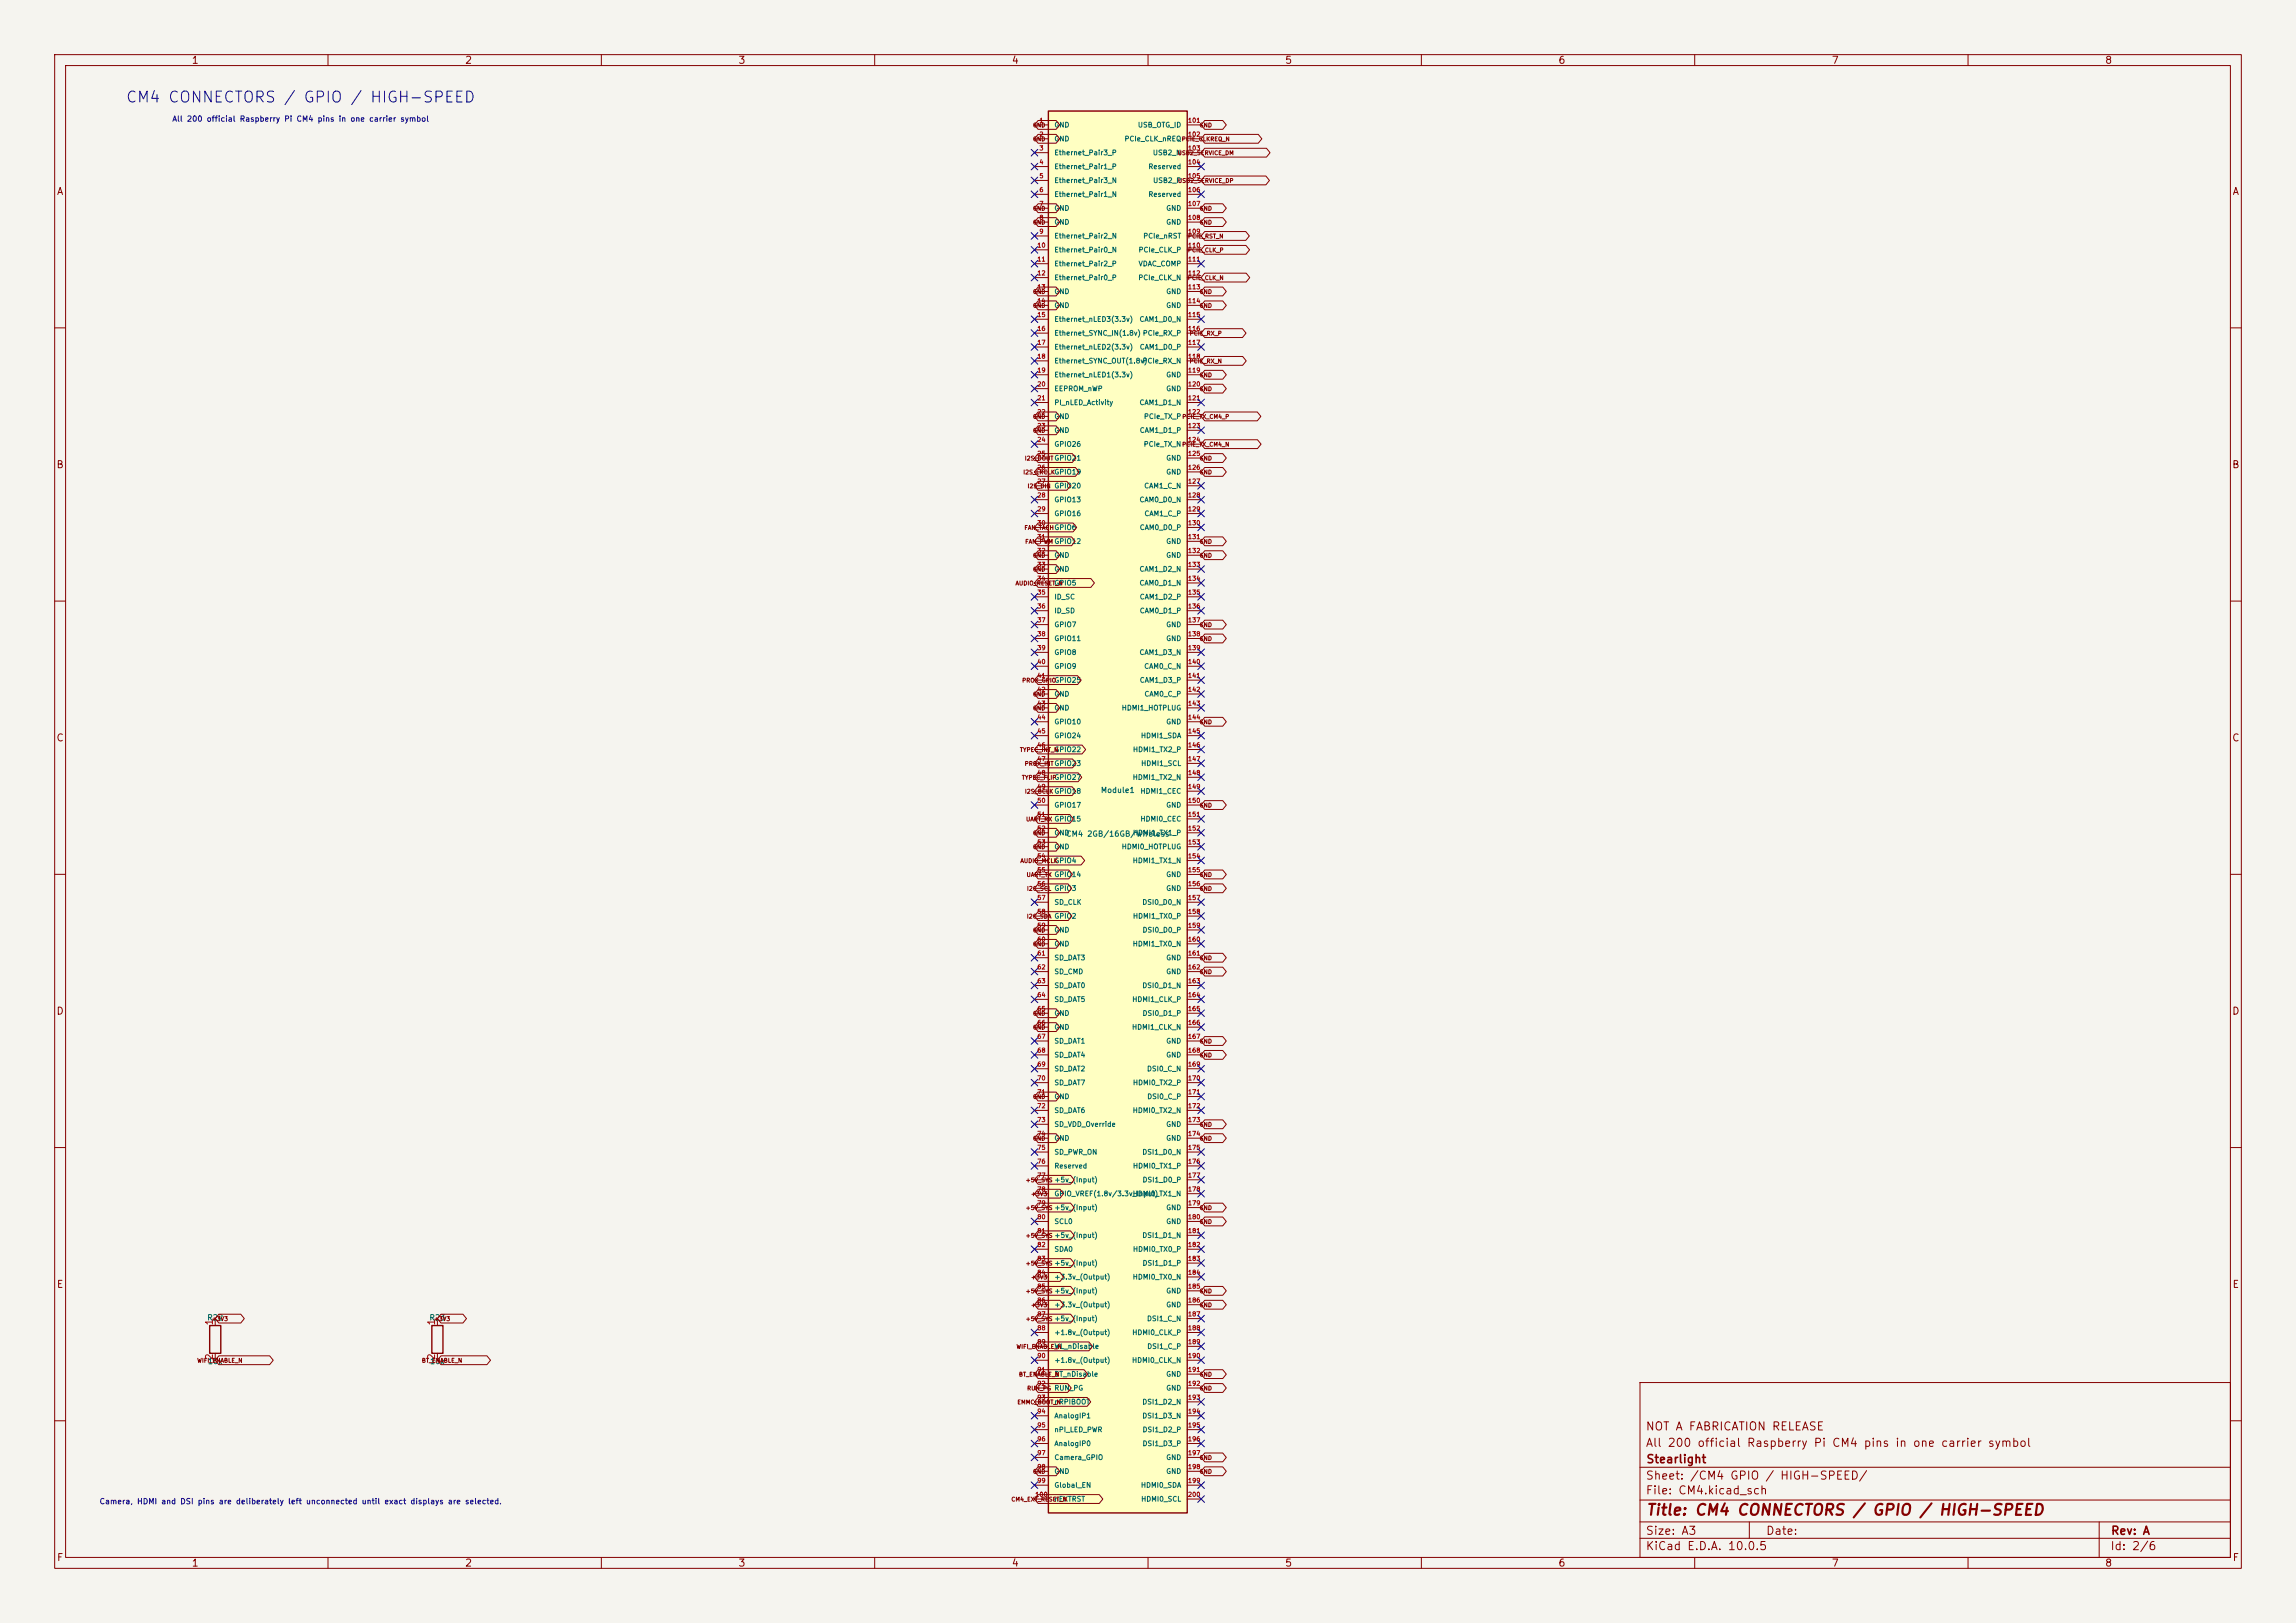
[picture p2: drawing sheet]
<svg xmlns="http://www.w3.org/2000/svg" width="420mm" height="297mm" viewBox="0 0 420 297" stroke-linecap="round" stroke-linejoin="round" font-family="sans-serif">
<defs><g id="words">
<text font-size="2" fill="#0000c2" x="22.9" y="19.3">CM4 CONNECTORS / GPIO / HIGH-SPEED</text>
<text font-size="2" fill="#840000" x="301" y="277.8">Title: CM4 CONNECTORS / GPIO / HIGH-SPEED</text>
<g font-size="1.5" fill="#840000">
<text x="300.9" y="262.1">NOT A FABRICATION RELEASE</text>
<text x="300.9" y="265.1">All 200 official Raspberry Pi CM4 pins in one carrier symbol</text>
<text x="301" y="268.1">Stearlight</text>
<text x="300.9" y="273.8">File: CM4.kicad_sch</text>
<text x="300.9" y="271.1">Sheet: /CM4 GPIO / HIGH-SPEED/</text>
<text x="300.9" y="281.2">Size: A3</text>
<text x="322.9" y="281.2">Date:</text>
<text x="386" y="281.2">Rev: A</text>
<text x="300.9" y="284">KiCad E.D.A. 10.0.5</text>
<text x="385.9" y="284">Id: 2/6</text>
</g>
<g font-size="1.3" fill="#840000">
<text x="35" y="12">1</text>
<text x="85" y="12">2</text>
<text x="135" y="12">3</text>
<text x="185" y="12">4</text>
<text x="235" y="12">5</text>
<text x="285" y="12">6</text>
<text x="335" y="12">7</text>
<text x="385" y="12">8</text>
<text x="10.3" y="36">A</text>
<text x="408.3" y="36">A</text>
<text x="10.2" y="86">B</text>
<text x="408.2" y="86">B</text>
<text x="10.2" y="136">C</text>
<text x="408.2" y="136">C</text>
<text x="10.2" y="186">D</text>
<text x="408.2" y="186">D</text>
<text x="10.3" y="236">E</text>
<text x="408.3" y="236">E</text>
<text x="10.3" y="286">F</text>
<text x="35" y="287">1</text>
<text x="85" y="287">2</text>
<text x="135" y="287">3</text>
<text x="185" y="287">4</text>
<text x="235" y="287">5</text>
<text x="285" y="287">6</text>
<text x="335" y="287">7</text>
<text x="385" y="287">8</text>
<text x="408.3" y="286">F</text>
</g>
<g font-size="1.3" fill="#a90000">
<text x="39.2" y="242.7" transform="rotate(-90 39.2 242.7)">1</text>
<text x="79.9" y="242.7" transform="rotate(-90 79.9 242.7)">1</text>
<text x="39.2" y="249" transform="rotate(-90 39.2 249)">2</text>
<text x="79.9" y="249" transform="rotate(-90 79.9 249)">2</text>
</g>
<g font-size="1" fill="#0000c2">
<text x="31.4" y="22.5">All 200 official Raspberry Pi CM4 pins in one carrier symbol</text>
<text x="18.1" y="275.5">Camera, HDMI and DSI pins are deliberately left unconnected until exact displays are selected.</text>
</g>
<g font-size="1" fill="#006464">
<text x="201.3" y="145.3">Module1</text>
<text x="194.9" y="153.3">CM4 2GB/16GB/Wireless</text>
<text x="37.8" y="241.9">R22</text>
<text x="78.5" y="241.9">R23</text>
<text x="37.9" y="249.9">10k</text>
<text x="78.6" y="249.9">10k</text>
</g>
<g font-size=".9" fill="#006464">
<text x="192.8" y="23.5">GND</text>
<text x="208.1" y="23.5">USB_OTG_ID</text>
<text x="192.8" y="26.1">GND</text>
<text x="192.8" y="28.6">Ethernet_Pair3_P</text>
<text x="205.6" y="26.1">PCIe_CLK_nREQ</text>
<text x="210.8" y="28.6">USB2_N</text>
<text x="192.8" y="31.2">Ethernet_Pair1_P</text>
<text x="192.8" y="33.7">Ethernet_Pair3_N</text>
<text x="210" y="31.2">Reserved</text>
<text x="210.8" y="33.7">USB2_P</text>
<text x="192.8" y="36.2">Ethernet_Pair1_N</text>
<text x="192.8" y="38.8">GND</text>
<text x="192.8" y="41.3">GND</text>
<text x="210" y="36.2">Reserved</text>
<text x="213.2" y="38.8">GND</text>
<text x="213.2" y="41.3">GND</text>
<text x="192.8" y="43.9">Ethernet_Pair2_N</text>
<text x="192.8" y="46.4">Ethernet_Pair0_N</text>
<text x="208.2" y="46.4">PCIe_CLK_P</text>
<text x="209" y="43.9">PCIe_nRST</text>
<text x="192.8" y="48.9">Ethernet_Pair2_P</text>
<text x="192.8" y="51.5">Ethernet_Pair0_P</text>
<text x="208.1" y="51.5">PCIe_CLK_N</text>
<text x="208.2" y="48.9">VDAC_COMP</text>
<text x="192.8" y="54">GND</text>
<text x="192.8" y="56.6">GND</text>
<text x="192.8" y="59.1">Ethernet_nLED3(3.3v)</text>
<text x="208.4" y="59.1">CAM1_D0_N</text>
<text x="213.2" y="54">GND</text>
<text x="213.2" y="56.6">GND</text>
<text x="192.8" y="61.6">Ethernet_SYNC_IN(1.8v) PCIe_RX_P</text>
<text x="192.8" y="64.2">Ethernet_nLED2(3.3v)</text>
<text x="208.4" y="64.2">CAM1_D0_P</text>
<text x="192.8" y="66.7">Ethernet_SYNC_OUT(1.8v)</text>
<text x="192.8" y="69.3">Ethernet_nLED1(3.3v)</text>
<text x="192.8" y="71.8">EEPROM_nWP</text>
<text x="208.9" y="66.7">PCIe_RX_N</text>
<text x="213.2" y="69.3">GND</text>
<text x="213.2" y="71.8">GND</text>
<text x="192.8" y="74.3">PI_nLED_Activity</text>
<text x="192.8" y="76.9">GND</text>
<text x="208.4" y="74.3">CAM1_D1_N</text>
<text x="209.2" y="76.9">PCIe_TX_P</text>
<text x="192.8" y="79.4">GND</text>
<text x="192.8" y="82">GPIO26</text>
<text x="208.4" y="79.4">CAM1_D1_P</text>
<text x="209.1" y="82">PCIe_TX_N</text>
<text x="192.8" y="84.5">GPIO21</text>
<text x="192.8" y="87">GPIO19</text>
<text x="192.8" y="89.6">GPIO20</text>
<text x="209.2" y="89.6">CAM1_C_N</text>
<text x="213.2" y="84.5">GND</text>
<text x="213.2" y="87">GND</text>
<text x="192.8" y="92.1">GPIO13</text>
<text x="192.8" y="94.7">GPIO16</text>
<text x="208.4" y="92.1">CAM0_D0_N</text>
<text x="209.3" y="94.7">CAM1_C_P</text>
<text x="192.8" y="97.2">GPIO6</text>
<text x="192.8" y="99.7">GPIO12</text>
<text x="208.4" y="97.2">CAM0_D0_P</text>
<text x="213.2" y="99.7">GND</text>
<text x="192.8" y="102.3">GND</text>
<text x="192.8" y="104.8">GND</text>
<text x="192.8" y="107.4">GPIO5</text>
<text x="208.4" y="104.8">CAM1_D2_N</text>
<text x="208.4" y="107.4">CAM0_D1_N</text>
<text x="213.2" y="102.3">GND</text>
<text x="192.8" y="109.9">ID_SC</text>
<text x="192.8" y="112.4">ID_SD</text>
<text x="208.4" y="109.9">CAM1_D2_P</text>
<text x="208.4" y="112.4">CAM0_D1_P</text>
<text x="192.8" y="115">GPIO7</text>
<text x="192.8" y="117.5">GPIO11</text>
<text x="213.2" y="115">GND</text>
<text x="213.2" y="117.5">GND</text>
<text x="192.8" y="120.1">GPIO8</text>
<text x="192.8" y="122.6">GPIO9</text>
<text x="192.8" y="125.1">GPIO25</text>
<text x="208.4" y="120.1">CAM1_D3_N</text>
<text x="208.4" y="125.1">CAM1_D3_P</text>
<text x="209.2" y="122.6">CAM0_C_N</text>
<text x="192.8" y="127.7">GND</text>
<text x="192.8" y="130.2">GND</text>
<text x="205.1" y="130.2">HDMI1_HOTPLUG</text>
<text x="209.3" y="127.7">CAM0_C_P</text>
<text x="192.8" y="132.8">GPIO10</text>
<text x="192.8" y="135.3">GPIO24</text>
<text x="192.8" y="137.8">GPIO22</text>
<text x="207.2" y="137.8">HDMI1_TX2_P</text>
<text x="208.6" y="135.3">HDMI1_SDA</text>
<text x="213.2" y="132.8">GND</text>
<text x="192.8" y="140.4">GPIO23</text>
<text x="192.8" y="142.9">GPIO27</text>
<text x="207.1" y="142.9">HDMI1_TX2_N</text>
<text x="208.7" y="140.4">HDMI1_SCL</text>
<text x="192.8" y="145.5">GPIO18</text>
<text x="192.8" y="148">GPIO17</text>
<text x="208.5" y="145.5">HDMI1_CEC</text>
<text x="213.2" y="148">GND</text>
<text x="192.8" y="150.5">GPIO15</text>
<text x="192.8" y="153.1">GND</text>
<text x="192.8" y="155.6">GND</text>
<text x="205.1" y="155.6">HDMI0_HOTPLUG</text>
<text x="207.2" y="153.1">HDMI1_TX1_P</text>
<text x="208.5" y="150.5">HDMI0_CEC</text>
<text x="192.8" y="158.2">GPIO4</text>
<text x="192.8" y="160.7">GPIO14</text>
<text x="207.1" y="158.2">HDMI1_TX1_N</text>
<text x="213.2" y="160.7">GND</text>
<text x="192.8" y="163.2">GPIO3</text>
<text x="192.8" y="165.8">SD_CLK</text>
<text x="208.9" y="165.8">DSI0_D0_N</text>
<text x="213.2" y="163.2">GND</text>
<text x="192.8" y="168.3">GPIO2</text>
<text x="192.8" y="170.9">GND</text>
<text x="192.8" y="173.4">GND</text>
<text x="207.1" y="173.4">HDMI1_TX0_N</text>
<text x="207.2" y="168.3">HDMI1_TX0_P</text>
<text x="208.9" y="170.9">DSI0_D0_P</text>
<text x="192.8" y="175.9">SD_DAT3</text>
<text x="192.8" y="178.5">SD_CMD</text>
<text x="213.2" y="175.9">GND</text>
<text x="213.2" y="178.5">GND</text>
<text x="192.8" y="181">SD_DAT0</text>
<text x="192.8" y="183.6">SD_DAT5</text>
<text x="207" y="183.6">HDMI1_CLK_P</text>
<text x="208.9" y="181">DSI0_D1_N</text>
<text x="192.8" y="186.1">GND</text>
<text x="192.8" y="188.6">GND</text>
<text x="192.8" y="191.2">SD_DAT1</text>
<text x="207" y="188.6">HDMI1_CLK_N</text>
<text x="208.9" y="186.1">DSI0_D1_P</text>
<text x="213.2" y="191.2">GND</text>
<text x="192.8" y="193.7">SD_DAT4</text>
<text x="192.8" y="196.3">SD_DAT2</text>
<text x="209.7" y="196.3">DSI0_C_N</text>
<text x="213.2" y="193.7">GND</text>
<text x="192.8" y="198.8">SD_DAT7</text>
<text x="192.8" y="201.3">GND</text>
<text x="192.8" y="203.9">SD_DAT6</text>
<text x="207.1" y="203.9">HDMI0_TX2_N</text>
<text x="207.2" y="198.8">HDMI0_TX2_P</text>
<text x="209.8" y="201.3">DSI0_C_P</text>
<text x="192.8" y="206.4">SD_VDD_Override</text>
<text x="192.8" y="209">GND</text>
<text x="213.2" y="206.4">GND</text>
<text x="213.2" y="209">GND</text>
<text x="192.8" y="211.5">SD_PWR_ON</text>
<text x="192.8" y="214">Reserved</text>
<text x="207.2" y="214">HDMI0_TX1_P</text>
<text x="208.9" y="211.5">DSI1_D0_N</text>
<text x="192.8" y="216.6">+5v_(Input)</text>
<text x="192.8" y="219.1">GPIO_VREF(1.8v/3.3v_Input)</text>
<text x="192.8" y="221.7">+5v_(Input)</text>
<text x="207.1" y="219.1">HDMI0_TX1_N</text>
<text x="208.9" y="216.6">DSI1_D0_P</text>
<text x="213.2" y="221.7">GND</text>
<text x="192.8" y="224.2">SCL0</text>
<text x="192.8" y="226.7">+5v_(Input)</text>
<text x="208.9" y="226.7">DSI1_D1_N</text>
<text x="213.2" y="224.2">GND</text>
<text x="192.8" y="229.3">SDA0</text>
<text x="192.8" y="231.8">+5v_(Input)</text>
<text x="207.2" y="229.3">HDMI0_TX0_P</text>
<text x="208.9" y="231.8">DSI1_D1_P</text>
<text x="192.8" y="234.4">+3.3v_(Output)</text>
<text x="192.8" y="236.9">+5v_(Input)</text>
<text x="192.8" y="239.4">+3.3v_(Output)</text>
<text x="207.1" y="234.4">HDMI0_TX0_N</text>
<text x="213.2" y="236.9">GND</text>
<text x="213.2" y="239.4">GND</text>
<text x="192.8" y="242">+5v_(Input)</text>
<text x="192.8" y="244.5">+1.8v_(Output)</text>
<text x="207" y="244.5">HDMI0_CLK_P</text>
<text x="209.7" y="242">DSI1_C_N</text>
<text x="192.8" y="247.1">WL_nDisable</text>
<text x="192.8" y="249.6">+1.8v_(Output)</text>
<text x="207" y="249.6">HDMI0_CLK_N</text>
<text x="209.8" y="247.1">DSI1_C_P</text>
<text x="192.8" y="252.1">BT_nDisable</text>
<text x="192.8" y="254.7">RUN_PG</text>
<text x="192.8" y="257.2">nRPIBOOT</text>
<text x="208.9" y="257.2">DSI1_D2_N</text>
<text x="213.2" y="252.1">GND</text>
<text x="213.2" y="254.7">GND</text>
<text x="192.8" y="259.8">AnalogIP1</text>
<text x="192.8" y="262.3">nPI_LED_PWR</text>
<text x="208.9" y="259.8">DSI1_D3_N</text>
<text x="208.9" y="262.3">DSI1_D2_P</text>
<text x="192.8" y="264.8">AnalogIP0</text>
<text x="192.8" y="267.4">Camera_GPIO</text>
<text x="192.8" y="269.9">GND</text>
<text x="208.9" y="264.8">DSI1_D3_P</text>
<text x="213.2" y="267.4">GND</text>
<text x="213.2" y="269.9">GND</text>
<text x="192.8" y="272.5">Global_EN</text>
<text x="192.8" y="275">nEXTRST</text>
<text x="208.6" y="272.5">HDMI0_SDA</text>
<text x="208.7" y="275">HDMI0_SCL</text>
</g>
<g font-size=".8" fill="#840000">
<text x="188.9" y="23.5">GND</text>
<text x="219.3" y="23.5">GND</text>
<text x="188.9" y="26">GND</text>
<text x="215.3" y="28.6">USB2_SERVICE_DM</text>
<text x="216.1" y="26">PCIE_CLKREQ_N</text>
<text x="215.4" y="33.6">USB2_SERVICE_DP</text>
<text x="188.9" y="38.7">GND</text>
<text x="188.9" y="41.3">GND</text>
<text x="219.3" y="38.7">GND</text>
<text x="219.3" y="41.3">GND</text>
<text x="217.2" y="46.3">PCIE_CLK_P</text>
<text x="217.2" y="43.8">PCIE_RST_N</text>
<text x="188.9" y="54">GND</text>
<text x="217.2" y="51.4">PCIE_CLK_N</text>
<text x="219.3" y="54">GND</text>
<text x="188.9" y="56.5">GND</text>
<text x="219.3" y="56.5">GND</text>
<text x="217.5" y="61.6">PCIE_RX_P</text>
<text x="217.5" y="66.7">PCIE_RX_N</text>
<text x="219.3" y="69.2">GND</text>
<text x="219.3" y="71.7">GND</text>
<text x="188.9" y="76.8">GND</text>
<text x="216.2" y="76.8">PCIE_TX_CM4_P</text>
<text x="188.9" y="79.4">GND</text>
<text x="216.2" y="81.9">PCIE_TX_CM4_N</text>
<text x="187.1" y="87">I2S_LRCLK</text>
<text x="187.4" y="84.4">I2S_DOUT</text>
<text x="187.9" y="89.5">I2S_DIN</text>
<text x="219.3" y="84.4">GND</text>
<text x="219.3" y="87">GND</text>
<text x="187.3" y="97.1">FAN_TACH</text>
<text x="187.4" y="99.7">FAN_PWM</text>
<text x="219.3" y="99.7">GND</text>
<text x="185.7" y="107.3">AUDIO_RESET_N</text>
<text x="188.9" y="104.8">GND</text>
<text x="188.9" y="102.2">GND</text>
<text x="219.3" y="102.2">GND</text>
<text x="219.3" y="117.5">GND</text>
<text x="219.3" y="114.9">GND</text>
<text x="186.9" y="125.1">PROX_GPIO</text>
<text x="188.9" y="130.2">GND</text>
<text x="188.9" y="127.6">GND</text>
<text x="186.5" y="137.8">TYPEC_INT_N</text>
<text x="219.3" y="132.7">GND</text>
<text x="186.8" y="142.9">TYPEC_FLIP</text>
<text x="187.4" y="140.3">PROX_INT</text>
<text x="187.4" y="145.4">I2S_BCLK</text>
<text x="219.3" y="147.9">GND</text>
<text x="187.6" y="150.5">UART_RX</text>
<text x="188.9" y="153">GND</text>
<text x="188.9" y="155.6">GND</text>
<text x="186.6" y="158.1">AUDIO_MCLK</text>
<text x="187.7" y="160.6">UART_TX</text>
<text x="219.3" y="160.6">GND</text>
<text x="187.8" y="163.2">I2C_SCL</text>
<text x="219.3" y="163.2">GND</text>
<text x="187.7" y="168.3">I2C_SDA</text>
<text x="188.9" y="173.3">GND</text>
<text x="188.9" y="170.8">GND</text>
<text x="219.3" y="178.4">GND</text>
<text x="219.3" y="175.9">GND</text>
<text x="188.9" y="186">GND</text>
<text x="188.9" y="188.6">GND</text>
<text x="219.3" y="191.1">GND</text>
<text x="219.3" y="193.7">GND</text>
<text x="188.9" y="201.3">GND</text>
<text x="188.9" y="208.9">GND</text>
<text x="219.3" y="208.9">GND</text>
<text x="219.3" y="206.4">GND</text>
<text x="187.5" y="216.5">+5V_SYS</text>
<text x="187.5" y="221.6">+5V_SYS</text>
<text x="188.5" y="219.1">+3V3</text>
<text x="219.3" y="221.6">GND</text>
<text x="187.5" y="226.7">+5V_SYS</text>
<text x="219.3" y="224.1">GND</text>
<text x="187.5" y="231.8">+5V_SYS</text>
<text x="187.5" y="236.8">+5V_SYS</text>
<text x="188.5" y="234.3">+3V3</text>
<text x="188.5" y="239.4">+3V3</text>
<text x="219.3" y="239.4">GND</text>
<text x="219.3" y="236.8">GND</text>
<text x="38.6" y="241.9">+3V3</text>
<text x="79.3" y="241.9">+3V3</text>
<text x="187.5" y="241.9">+5V_SYS</text>
<text x="36" y="249.5">WIFI_ENABLE_N</text>
<text x="77.1" y="249.5">BT_ENABLE_N</text>
<text x="185.9" y="247">WIFI_ENABLE_N</text>
<text x="186" y="257.2">EMMC_BOOT_N</text>
<text x="186.3" y="252.1">BT_ENABLE_N</text>
<text x="187.8" y="254.6">RUN_PG</text>
<text x="219.3" y="252.1">GND</text>
<text x="219.3" y="254.6">GND</text>
<text x="188.9" y="269.9">GND</text>
<text x="219.3" y="269.9">GND</text>
<text x="219.3" y="267.3">GND</text>
<text x="184.9" y="274.9">CM4_EXT_RESET_N</text>
</g>
<g font-size=".8" fill="#a90000">
<text x="190" y="22.6">1</text>
<text x="217.2" y="22.6">101</text>
<text x="190" y="25.2">2</text>
<text x="190" y="27.7">3</text>
<text x="217.2" y="25.2">102</text>
<text x="217.2" y="27.7">103</text>
<text x="190" y="30.3">4</text>
<text x="190" y="32.8">5</text>
<text x="190" y="35.3">6</text>
<text x="217.2" y="30.3">104</text>
<text x="217.2" y="32.8">105</text>
<text x="217.2" y="35.3">106</text>
<text x="190" y="37.9">7</text>
<text x="190" y="40.4">8</text>
<text x="217.2" y="37.9">107</text>
<text x="217.2" y="40.4">108</text>
<text x="189.7" y="45.5">10</text>
<text x="190" y="43">9</text>
<text x="217.2" y="43">109</text>
<text x="217.2" y="45.5">110</text>
<text x="189.7" y="48">11</text>
<text x="189.7" y="50.6">12</text>
<text x="189.7" y="53.1">13</text>
<text x="217.2" y="48">111</text>
<text x="217.2" y="50.6">112</text>
<text x="217.2" y="53.1">113</text>
<text x="189.7" y="55.7">14</text>
<text x="189.7" y="58.2">15</text>
<text x="217.2" y="55.7">114</text>
<text x="217.2" y="58.2">115</text>
<text x="189.7" y="60.7">16</text>
<text x="189.7" y="63.3">17</text>
<text x="189.7" y="65.8">18</text>
<text x="217.2" y="60.7">116</text>
<text x="217.2" y="63.3">117</text>
<text x="217.2" y="65.8">118</text>
<text x="189.7" y="68.4">19</text>
<text x="189.7" y="70.9">20</text>
<text x="217.2" y="68.4">119</text>
<text x="217.2" y="70.9">120</text>
<text x="189.7" y="73.4">21</text>
<text x="189.7" y="76">22</text>
<text x="217.2" y="73.4">121</text>
<text x="217.2" y="76">122</text>
<text x="189.7" y="78.5">23</text>
<text x="189.7" y="81.1">24</text>
<text x="189.7" y="83.6">25</text>
<text x="217.2" y="78.5">123</text>
<text x="217.2" y="81.1">124</text>
<text x="217.2" y="83.6">125</text>
<text x="189.7" y="86.1">26</text>
<text x="189.7" y="88.7">27</text>
<text x="217.2" y="86.1">126</text>
<text x="217.2" y="88.7">127</text>
<text x="189.7" y="91.2">28</text>
<text x="189.7" y="93.8">29</text>
<text x="217.2" y="91.2">128</text>
<text x="217.2" y="93.8">129</text>
<text x="189.7" y="96.3">30</text>
<text x="189.7" y="98.8">31</text>
<text x="189.7" y="101.4">32</text>
<text x="217.2" y="96.3">130</text>
<text x="217.2" y="98.8">131</text>
<text x="217.2" y="101.4">132</text>
<text x="189.7" y="103.9">33</text>
<text x="189.7" y="106.5">34</text>
<text x="217.2" y="103.9">133</text>
<text x="217.2" y="106.5">134</text>
<text x="189.7" y="109">35</text>
<text x="189.7" y="111.5">36</text>
<text x="217.2" y="109">135</text>
<text x="217.2" y="111.5">136</text>
<text x="189.7" y="114.1">37</text>
<text x="189.7" y="116.6">38</text>
<text x="189.7" y="119.2">39</text>
<text x="217.2" y="114.1">137</text>
<text x="217.2" y="116.6">138</text>
<text x="217.2" y="119.2">139</text>
<text x="189.7" y="121.7">40</text>
<text x="189.7" y="124.2">41</text>
<text x="217.2" y="121.7">140</text>
<text x="217.2" y="124.2">141</text>
<text x="189.7" y="126.8">42</text>
<text x="189.7" y="129.3">43</text>
<text x="189.7" y="131.9">44</text>
<text x="217.2" y="126.8">142</text>
<text x="217.2" y="129.3">143</text>
<text x="217.2" y="131.9">144</text>
<text x="189.7" y="134.4">45</text>
<text x="189.7" y="136.9">46</text>
<text x="217.2" y="134.4">145</text>
<text x="217.2" y="136.9">146</text>
<text x="189.7" y="139.5">47</text>
<text x="189.7" y="142">48</text>
<text x="217.2" y="139.5">147</text>
<text x="217.2" y="142">148</text>
<text x="189.7" y="144.6">49</text>
<text x="189.7" y="147.1">50</text>
<text x="189.7" y="149.6">51</text>
<text x="217.2" y="144.6">149</text>
<text x="217.2" y="147.1">150</text>
<text x="217.2" y="149.6">151</text>
<text x="189.7" y="152.2">52</text>
<text x="189.7" y="154.7">53</text>
<text x="217.2" y="152.2">152</text>
<text x="217.2" y="154.7">153</text>
<text x="189.7" y="157.3">54</text>
<text x="189.7" y="159.8">55</text>
<text x="217.2" y="157.3">154</text>
<text x="217.2" y="159.8">155</text>
<text x="189.7" y="162.3">56</text>
<text x="189.7" y="164.9">57</text>
<text x="189.7" y="167.4">58</text>
<text x="217.2" y="162.3">156</text>
<text x="217.2" y="164.9">157</text>
<text x="217.2" y="167.4">158</text>
<text x="189.7" y="170">59</text>
<text x="189.7" y="172.5">60</text>
<text x="217.2" y="170">159</text>
<text x="217.2" y="172.5">160</text>
<text x="189.7" y="175">61</text>
<text x="189.7" y="177.6">62</text>
<text x="217.2" y="175">161</text>
<text x="217.2" y="177.6">162</text>
<text x="189.7" y="180.1">63</text>
<text x="189.7" y="182.7">64</text>
<text x="189.7" y="185.2">65</text>
<text x="217.2" y="180.1">163</text>
<text x="217.2" y="182.7">164</text>
<text x="217.2" y="185.2">165</text>
<text x="189.7" y="187.7">66</text>
<text x="189.7" y="190.3">67</text>
<text x="217.2" y="187.7">166</text>
<text x="217.2" y="190.3">167</text>
<text x="189.7" y="192.8">68</text>
<text x="189.7" y="195.4">69</text>
<text x="189.7" y="197.9">70</text>
<text x="217.2" y="192.8">168</text>
<text x="217.2" y="195.4">169</text>
<text x="217.2" y="197.9">170</text>
<text x="189.7" y="200.4">71</text>
<text x="189.7" y="203">72</text>
<text x="217.2" y="200.4">171</text>
<text x="217.2" y="203">172</text>
<text x="189.7" y="205.5">73</text>
<text x="189.7" y="208.1">74</text>
<text x="217.2" y="205.5">173</text>
<text x="217.2" y="208.1">174</text>
<text x="189.7" y="210.6">75</text>
<text x="189.7" y="213.1">76</text>
<text x="189.7" y="215.7">77</text>
<text x="217.2" y="210.6">175</text>
<text x="217.2" y="213.1">176</text>
<text x="217.2" y="215.7">177</text>
<text x="189.7" y="218.2">78</text>
<text x="189.7" y="220.8">79</text>
<text x="217.2" y="218.2">178</text>
<text x="217.2" y="220.8">179</text>
<text x="189.7" y="223.3">80</text>
<text x="189.7" y="225.8">81</text>
<text x="217.2" y="223.3">180</text>
<text x="217.2" y="225.8">181</text>
<text x="189.7" y="228.4">82</text>
<text x="189.7" y="230.9">83</text>
<text x="189.7" y="233.5">84</text>
<text x="217.2" y="228.4">182</text>
<text x="217.2" y="230.9">183</text>
<text x="217.2" y="233.5">184</text>
<text x="189.7" y="236">85</text>
<text x="189.7" y="238.5">86</text>
<text x="217.2" y="236">185</text>
<text x="217.2" y="238.5">186</text>
<text x="189.7" y="241.1">87</text>
<text x="189.7" y="243.6">88</text>
<text x="217.2" y="241.1">187</text>
<text x="217.2" y="243.6">188</text>
<text x="189.7" y="246.2">89</text>
<text x="189.7" y="248.7">90</text>
<text x="189.7" y="251.2">91</text>
<text x="217.2" y="246.2">189</text>
<text x="217.2" y="248.7">190</text>
<text x="217.2" y="251.2">191</text>
<text x="189.7" y="253.8">92</text>
<text x="189.7" y="256.3">93</text>
<text x="217.2" y="253.8">192</text>
<text x="217.2" y="256.3">193</text>
<text x="189.7" y="258.9">94</text>
<text x="189.7" y="261.4">95</text>
<text x="189.7" y="263.9">96</text>
<text x="217.2" y="258.9">194</text>
<text x="217.2" y="261.4">195</text>
<text x="217.2" y="263.9">196</text>
<text x="189.7" y="266.5">97</text>
<text x="189.7" y="269">98</text>
<text x="217.2" y="266.5">197</text>
<text x="217.2" y="269">198</text>
<text x="189.3" y="274.1">100</text>
<text x="189.7" y="271.6">99</text>
<text x="217.2" y="271.6">199</text>
<text x="217.2" y="274.1">200</text>
</g>
</g></defs>
<path d="M0 0h420v297h-420z" fill="#f5f4ef" stroke="#f5f4ef" stroke-width=".18"/>
<g fill="none" stroke="#840000" stroke-width=".18">
<path d="M10 10h400v277h-400zM12 12h396v273h-396zM60 10v2M110 10v2M160 10v2M210 10v2M260 10v2M310 10v2M360 10v2M10 60h2M408 60h2M10 110h2"/>
<path d="M408 110h2M10 160h2M408 160h2M10 210h2M408 210h2M39.4 241.3v1.3M39.4 247.6v1.3M80 241.3v1.3M80 247.6v1.3M300 253h108v32h-108zM10 260h2M300 278.5h108"/>
<path d="M300 274.5h108M300 268.5h108M320 278.5v3M384 278.5v6.5M408 260h2M60 285v2M110 285v2M160 285v2M210 285v2M260 285v2M300 281.5h108M310 285v2"/>
<path d="M360 285v2"/>
</g>
<path d="M38.4 242.6h2v5h-2zM79 242.6h2v5h-2z" fill="none" stroke="#840000" stroke-width=".25"/>
<path d="M191.8 20.3h25.4v256.6h-25.4z" fill="#ffffc2"/>
<path d="M191.8 20.3h25.4v256.6h-25.4z" fill="none" stroke="#840000" stroke-width=".25"/>
<g fill="none" stroke="#840000" stroke-width=".18">
<path d="M189.2 22.9h2.6M189.2 25.4h2.6M189.2 27.9h2.6M189.2 30.5h2.6M189.2 33h2.6M189.2 35.6h2.6M189.2 38.1h2.6M189.9 37.3h3.3l.6 .8-.6 .8h-3.3l-.7-.8zM189.9 24.6h3.3l.6 .8-.6 .8h-3.3l-.7-.8zM189.9 22.1h3.3l.6 .8-.6 .8h-3.3l-.7-.8zM189.9 39.8h3.3l.6 .8-.6 .8h-3.3l-.7-.8zM217.2 22.9h2.5"/>
<path d="M217.2 25.4h2.5M217.2 27.9h2.5M217.2 30.5h2.5M217.2 33h2.5M217.2 35.6h2.5M217.2 38.1h2.5M220.4 32.2h11.2l.6 .8-.6 .8h-11.2l-.7-.8zM220.4 27.1h11.3l.6 .8-.6 .8h-11.3l-.7-.8zM220.4 22.1h3.3l.6 .8-.6 .8h-3.3l-.7-.8zM220.4 24.6h9.8l.6 .8-.6 .8h-9.8l-.7-.8zM220.4 37.3h3.3l.6 .8-.6 .8h-3.3l-.7-.8zM220.4 39.8h3.3l.6 .8-.6 .8h-3.3l-.7-.8z"/>
<path d="M189.2 40.6h2.6M189.2 43.2h2.6M189.2 45.7h2.6M189.2 48.3h2.6M189.2 50.8h2.6M189.2 53.3h2.6M189.2 55.9h2.6M189.2 58.4h2.6M189.9 55.1h3.3l.6 .8-.6 .8h-3.3l-.7-.8zM189.9 52.5h3.3l.6 .8-.6 .8h-3.3l-.7-.8zM217.2 40.6h2.5M217.2 43.2h2.5"/>
<path d="M217.2 45.7h2.5M217.2 48.3h2.5M217.2 50.8h2.5M217.2 53.3h2.5M217.2 55.9h2.5M217.2 58.4h2.5M220.4 50h7.6l.6 .8-.6 .8h-7.6l-.7-.8zM220.4 55.1h3.3l.6 .8-.6 .8h-3.3l-.7-.8zM220.4 52.5h3.3l.6 .8-.6 .8h-3.3l-.7-.8zM220.4 44.9h7.5l.7 .8-.7 .8h-7.5l-.7-.8zM220.4 42.4h7.5l.6 .8-.6 .8h-7.5l-.7-.8zM189.2 61h2.6"/>
<path d="M189.2 63.5h2.6M189.2 66h2.6M189.2 68.6h2.6M189.2 71.1h2.6M189.2 73.7h2.6M189.2 76.2h2.6M189.2 78.7h2.6M189.9 75.4h3.3l.6 .8-.6 .8h-3.3l-.7-.8zM189.9 77.9h3.3l.6 .8-.6 .8h-3.3l-.7-.8zM217.2 61h2.5M217.2 63.5h2.5M217.2 66h2.5"/>
<path d="M217.2 68.6h2.5M217.2 71.1h2.5M217.2 73.7h2.5M217.2 76.2h2.5M217.2 78.7h2.5M220.4 67.8h3.3l.6 .8-.6 .8h-3.3l-.7-.8zM220.4 70.3h3.3l.6 .8-.6 .8h-3.3l-.7-.8zM220.4 60.2h6.9l.6 .8-.6 .8h-6.9l-.7-.8zM220.4 65.2h6.9l.7 .8-.7 .8h-6.9l-.7-.8zM220.4 75.4h9.6l.6 .8-.6 .8h-9.6l-.7-.8zM189.2 81.3h2.6M189.2 83.8h2.6"/>
<path d="M189.2 86.4h2.6M189.2 88.9h2.6M189.2 91.4h2.6M189.2 94h2.6M189.2 96.5h2.6M189.2 99.1h2.6M189.9 98.3h6.1l.7 .8-.7 .8h-6.1l-.7-.8zM189.9 95.7h6.4l.6 .8-.6 .8h-6.4l-.7-.8zM189.9 88.1h5.2l.7 .8-.7 .8h-5.2l-.7-.8zM189.9 85.6h6.8l.7 .8-.7 .8h-6.8l-.7-.8zM189.9 83h6.2l.7 .8-.7 .8h-6.2l-.7-.8zM217.2 81.3h2.5"/>
<path d="M217.2 83.8h2.5M217.2 86.4h2.5M217.2 88.9h2.5M217.2 91.4h2.5M217.2 94h2.5M217.2 96.5h2.5M217.2 99.1h2.5M220.4 98.3h3.3l.6 .8-.6 .8h-3.3l-.7-.8zM220.4 80.5h9.6l.7 .8-.7 .8h-9.6l-.7-.8zM220.4 83h3.3l.6 .8-.6 .8h-3.3l-.7-.8zM220.4 85.6h3.3l.6 .8-.6 .8h-3.3l-.7-.8zM189.2 101.6h2.6"/>
<path d="M189.2 104.1h2.6M189.2 106.7h2.6M189.2 109.2h2.6M189.2 111.8h2.6M189.2 114.3h2.6M189.2 116.8h2.6M189.2 119.4h2.6M189.9 105.9h9.6l.7 .8-.7 .8h-9.6l-.7-.8zM189.9 103.3h3.3l.6 .8-.6 .8h-3.3l-.7-.8zM189.9 100.8h3.3l.6 .8-.6 .8h-3.3l-.7-.8zM217.2 101.6h2.5M217.2 104.1h2.5"/>
<path d="M217.2 106.7h2.5M217.2 109.2h2.5M217.2 111.8h2.5M217.2 114.3h2.5M217.2 116.8h2.5M217.2 119.4h2.5M220.4 100.8h3.3l.6 .8-.6 .8h-3.3l-.7-.8zM220.4 116h3.3l.6 .8-.6 .8h-3.3l-.7-.8zM220.4 113.5h3.3l.6 .8-.6 .8h-3.3l-.7-.8zM189.2 121.9h2.6M189.2 124.5h2.6M189.2 127h2.6"/>
<path d="M189.2 129.5h2.6M189.2 132.1h2.6M189.2 134.6h2.6M189.2 137.2h2.6M189.2 139.7h2.6M189.9 128.7h3.3l.6 .8-.6 .8h-3.3l-.7-.8zM189.9 123.7h7.2l.7 .8-.7 .8h-7.2l-.7-.8zM189.9 126.2h3.3l.6 .8-.6 .8h-3.3l-.7-.8zM189.9 138.9h6.3l.6 .8-.6 .8h-6.3l-.7-.8zM189.9 136.4h8l.7 .8-.7 .8h-8l-.7-.8zM217.2 121.9h2.5M217.2 124.5h2.5"/>
<path d="M217.2 127h2.5M217.2 129.5h2.5M217.2 132.1h2.5M217.2 134.6h2.5M217.2 137.2h2.5M217.2 139.7h2.5M220.4 131.3h3.3l.6 .8-.6 .8h-3.3l-.7-.8zM189.2 142.2h2.6M189.2 144.8h2.6M189.2 147.3h2.6M189.2 149.9h2.6M189.2 152.4h2.6"/>
<path d="M189.2 154.9h2.6M189.2 157.5h2.6M189.9 159.2h5.6l.7 .8-.7 .8h-5.6l-.7-.8zM189.9 151.6h3.3l.6 .8-.6 .8h-3.3l-.7-.8zM189.9 149.1h5.8l.6 .8-.6 .8h-5.8l-.7-.8zM189.9 154.1h3.3l.6 .8-.6 .8h-3.3l-.7-.8zM189.9 156.7h7.9l.6 .8-.6 .8h-7.9l-.7-.8zM189.9 144h6.2l.7 .8-.7 .8h-6.2l-.7-.8zM189.9 141.4h7.3l.7 .8-.7 .8h-7.3l-.7-.8zM217.2 142.2h2.5M217.2 144.8h2.5M217.2 147.3h2.5"/>
<path d="M217.2 149.9h2.5M217.2 152.4h2.5M217.2 154.9h2.5M217.2 157.5h2.5M220.4 146.5h3.3l.6 .8-.6 .8h-3.3l-.7-.8zM220.4 159.2h3.3l.6 .8-.6 .8h-3.3l-.7-.8zM189.2 160h2.6M189.2 162.6h2.6M189.2 165.1h2.6M189.2 167.6h2.6M189.2 170.2h2.6M189.2 172.7h2.6"/>
<path d="M189.2 175.3h2.6M189.2 177.8h2.6M189.9 161.8h5.5l.6 .8-.6 .8h-5.5l-.7-.8zM189.9 171.9h3.3l.6 .8-.6 .8h-3.3l-.7-.8zM189.9 169.4h3.3l.6 .8-.6 .8h-3.3l-.7-.8zM189.9 166.8h5.5l.7 .8-.7 .8h-5.5l-.7-.8zM217.2 160h2.5M217.2 162.6h2.5M217.2 165.1h2.5M217.2 167.6h2.5M217.2 170.2h2.5M217.2 172.7h2.5"/>
<path d="M217.2 175.3h2.5M217.2 177.8h2.5M220.4 177h3.3l.6 .8-.6 .8h-3.3l-.7-.8zM220.4 174.5h3.3l.6 .8-.6 .8h-3.3l-.7-.8zM220.4 161.8h3.3l.6 .8-.6 .8h-3.3l-.7-.8zM189.2 180.3h2.6M189.2 182.9h2.6M189.2 185.4h2.6M189.2 188h2.6M189.2 190.5h2.6M189.2 193h2.6M189.2 195.6h2.6"/>
<path d="M189.2 198.1h2.6M189.9 184.6h3.3l.6 .8-.6 .8h-3.3l-.7-.8zM189.9 187.2h3.3l.6 .8-.6 .8h-3.3l-.7-.8zM189.9 199.9h3.3l.6 .8-.6 .8h-3.3l-.7-.8zM217.2 180.3h2.5M217.2 182.9h2.5M217.2 185.4h2.5M217.2 188h2.5M217.2 190.5h2.5M217.2 193h2.5M217.2 195.6h2.5M217.2 198.1h2.5"/>
<path d="M220.4 192.2h3.3l.6 .8-.6 .8h-3.3l-.7-.8zM220.4 189.7h3.3l.6 .8-.6 .8h-3.3l-.7-.8zM189.2 200.7h2.6M189.2 203.2h2.6M189.2 205.7h2.6M189.2 208.3h2.6M189.2 210.8h2.6M189.2 213.4h2.6M189.2 215.9h2.6M189.2 218.4h2.6M189.9 207.5h3.3l.6 .8-.6 .8h-3.3l-.7-.8zM189.9 217.6h4l.7 .8-.7 .8h-4l-.7-.8z"/>
<path d="M189.9 215.1h5.9l.7 .8-.7 .8h-5.9l-.7-.8zM217.2 200.7h2.5M217.2 203.2h2.5M217.2 205.7h2.5M217.2 208.3h2.5M217.2 210.8h2.5M217.2 213.4h2.5M217.2 215.9h2.5M217.2 218.4h2.5M220.4 207.5h3.3l.6 .8-.6 .8h-3.3l-.7-.8zM220.4 204.9h3.3l.6 .8-.6 .8h-3.3l-.7-.8zM189.2 221h2.6"/>
<path d="M189.2 223.5h2.6M189.2 226.1h2.6M189.2 228.6h2.6M189.2 231.1h2.6M189.2 233.7h2.6M189.2 236.2h2.6M189.2 238.8h2.6M189.9 235.4h5.9l.7 .8-.7 .8h-5.9l-.7-.8zM189.9 230.3h5.9l.7 .8-.7 .8h-5.9l-.7-.8zM189.9 225.3h5.9l.7 .8-.7 .8h-5.9l-.7-.8zM189.9 220.2h5.9l.7 .8-.7 .8h-5.9l-.7-.8zM189.9 232.9h4l.7 .8-.7 .8h-4l-.7-.8z"/>
<path d="M189.9 238h4l.7 .8-.7 .8h-4l-.7-.8zM217.2 221h2.5M217.2 223.5h2.5M217.2 226.1h2.5M217.2 228.6h2.5M217.2 231.1h2.5M217.2 233.7h2.5M217.2 236.2h2.5M217.2 238.8h2.5M220.4 222.7h3.3l.6 .8-.6 .8h-3.3l-.7-.8zM220.4 238h3.3l.6 .8-.6 .8h-3.3l-.7-.8zM220.4 235.4h3.3l.6 .8-.6 .8h-3.3l-.7-.8z"/>
<path d="M220.4 220.2h3.3l.6 .8-.6 .8h-3.3l-.7-.8zM40 248.1h9.3l.7 .8-.7 .8h-9.3l-.6-.8zM40 240.5h4l.7 .8-.7 .8h-4l-.6-.8zM80.7 248.1h8.4l.6 .8-.6 .8h-8.4l-.7-.8zM80.7 240.5h4l.6 .8-.6 .8h-4l-.7-.8zM189.2 241.3h2.6M189.2 243.8h2.6M189.2 246.4h2.6M189.2 248.9h2.6M189.2 251.5h2.6M189.2 254h2.6M189.2 256.5h2.6"/>
<path d="M189.2 259.1h2.6M189.9 255.7h9l.6 .8-.6 .8h-9l-.7-.8zM189.9 250.7h8.4l.6 .8-.6 .8h-8.4l-.7-.8zM189.9 245.6h9.3l.6 .8-.6 .8h-9.3l-.7-.8zM189.9 253.2h5.4l.6 .8-.6 .8h-5.4l-.7-.8zM189.9 240.5h5.9l.7 .8-.7 .8h-5.9l-.7-.8zM217.2 241.3h2.5M217.2 243.8h2.5M217.2 246.4h2.5M217.2 248.9h2.5M217.2 251.5h2.5M217.2 254h2.5"/>
<path d="M217.2 256.5h2.5M217.2 259.1h2.5M220.4 250.7h3.3l.6 .8-.6 .8h-3.3l-.7-.8zM220.4 253.2h3.3l.6 .8-.6 .8h-3.3l-.7-.8zM189.2 261.6h2.6M189.2 264.2h2.6M189.2 266.7h2.6M189.2 269.2h2.6M189.2 271.8h2.6M189.2 274.3h2.6M189.9 273.5h11.2l.6 .8-.6 .8h-11.2l-.7-.8zM189.9 268.4h3.3l.6 .8-.6 .8h-3.3l-.7-.8z"/>
<path d="M217.2 261.6h2.5M217.2 264.2h2.5M217.2 266.7h2.5M217.2 269.2h2.5M217.2 271.8h2.5M217.2 274.3h2.5M220.4 268.4h3.3l.6 .8-.6 .8h-3.3l-.7-.8zM220.4 265.9h3.3l.6 .8-.6 .8h-3.3l-.7-.8z"/>
</g>
<g fill="none" stroke="#000084" stroke-width=".18">
<path d="M188.6 27.3l1.2 1.2M188.6 32.4l1.2 1.2M188.6 35l1.2 1.2M188.6 29.9l1.2 1.2M189.8 27.3l-1.2 1.2M189.8 32.4l-1.2 1.2M189.8 35l-1.2 1.2M189.8 29.9l-1.2 1.2M219.1 29.9l1.2 1.2M219.1 35l1.2 1.2M220.3 29.9l-1.2 1.2M220.3 35l-1.2 1.2"/>
<path d="M188.6 50.2l1.2 1.2M188.6 42.6l1.2 1.2M188.6 47.7l1.2 1.2M188.6 57.8l1.2 1.2M188.6 45.1l1.2 1.2M189.8 50.2l-1.2 1.2M189.8 42.6l-1.2 1.2M189.8 47.7l-1.2 1.2M189.8 57.8l-1.2 1.2M189.8 45.1l-1.2 1.2M219.1 57.8l1.2 1.2M219.1 47.7l1.2 1.2"/>
<path d="M220.3 57.8l-1.2 1.2M220.3 47.7l-1.2 1.2M188.6 60.4l1.2 1.2M188.6 62.9l1.2 1.2M188.6 68l1.2 1.2M188.6 73.1l1.2 1.2M188.6 65.4l1.2 1.2M188.6 70.5l1.2 1.2M189.8 60.4l-1.2 1.2M189.8 62.9l-1.2 1.2M189.8 68l-1.2 1.2M189.8 73.1l-1.2 1.2"/>
<path d="M189.8 65.4l-1.2 1.2M189.8 70.5l-1.2 1.2M219.1 73.1l1.2 1.2M219.1 78.1l1.2 1.2M219.1 62.9l1.2 1.2M220.3 78.1l-1.2 1.2M220.3 73.1l-1.2 1.2M220.3 62.9l-1.2 1.2M188.6 93.4l1.2 1.2M188.6 90.8l1.2 1.2M188.6 80.7l1.2 1.2M189.8 93.4l-1.2 1.2"/>
<path d="M189.8 90.8l-1.2 1.2M189.8 80.7l-1.2 1.2M219.1 90.8l1.2 1.2M219.1 95.9l1.2 1.2M219.1 88.3l1.2 1.2M219.1 93.4l1.2 1.2M220.3 88.3l-1.2 1.2M220.3 90.8l-1.2 1.2M220.3 95.9l-1.2 1.2M220.3 93.4l-1.2 1.2M188.6 118.8l1.2 1.2M188.6 116.2l1.2 1.2"/>
<path d="M188.6 113.7l1.2 1.2M188.6 111.2l1.2 1.2M188.6 108.6l1.2 1.2M189.8 118.8l-1.2 1.2M189.8 116.2l-1.2 1.2M189.8 113.7l-1.2 1.2M189.8 111.2l-1.2 1.2M189.8 108.6l-1.2 1.2M219.1 111.2l1.2 1.2M219.1 118.8l1.2 1.2M219.1 108.6l1.2 1.2M219.1 103.5l1.2 1.2"/>
<path d="M219.1 106.1l1.2 1.2M220.3 103.5l-1.2 1.2M220.3 111.2l-1.2 1.2M220.3 118.8l-1.2 1.2M220.3 108.6l-1.2 1.2M220.3 106.1l-1.2 1.2M188.6 131.5l1.2 1.2M188.6 121.3l1.2 1.2M188.6 134l1.2 1.2M189.8 131.5l-1.2 1.2M189.8 121.3l-1.2 1.2M189.8 134l-1.2 1.2"/>
<path d="M219.1 128.9l1.2 1.2M219.1 136.6l1.2 1.2M219.1 123.9l1.2 1.2M219.1 126.4l1.2 1.2M219.1 139.1l1.2 1.2M219.1 134l1.2 1.2M219.1 121.3l1.2 1.2M220.3 128.9l-1.2 1.2M220.3 136.6l-1.2 1.2M220.3 123.9l-1.2 1.2M220.3 126.4l-1.2 1.2M220.3 139.1l-1.2 1.2"/>
<path d="M220.3 134l-1.2 1.2M220.3 121.3l-1.2 1.2M188.6 146.7l1.2 1.2M189.8 146.7l-1.2 1.2M219.1 144.2l1.2 1.2M219.1 141.6l1.2 1.2M219.1 154.3l1.2 1.2M219.1 151.8l1.2 1.2M219.1 149.3l1.2 1.2M219.1 156.9l1.2 1.2M220.3 144.2l-1.2 1.2M220.3 141.6l-1.2 1.2"/>
<path d="M220.3 151.8l-1.2 1.2M220.3 154.3l-1.2 1.2M220.3 149.3l-1.2 1.2M220.3 156.9l-1.2 1.2M188.6 174.7l1.2 1.2M188.6 179.7l1.2 1.2M188.6 177.2l1.2 1.2M188.6 164.5l1.2 1.2M189.8 174.7l-1.2 1.2M189.8 164.5l-1.2 1.2M189.8 179.7l-1.2 1.2M189.8 177.2l-1.2 1.2"/>
<path d="M219.1 172.1l1.2 1.2M219.1 179.7l1.2 1.2M219.1 169.6l1.2 1.2M219.1 167l1.2 1.2M219.1 164.5l1.2 1.2M220.3 172.1l-1.2 1.2M220.3 179.7l-1.2 1.2M220.3 164.5l-1.2 1.2M220.3 169.6l-1.2 1.2M220.3 167l-1.2 1.2M188.6 195l1.2 1.2M188.6 192.4l1.2 1.2"/>
<path d="M188.6 197.5l1.2 1.2M188.6 189.9l1.2 1.2M188.6 182.3l1.2 1.2M189.8 195l-1.2 1.2M189.8 192.4l-1.2 1.2M189.8 197.5l-1.2 1.2M189.8 189.9l-1.2 1.2M189.8 182.3l-1.2 1.2M219.1 197.5l1.2 1.2M219.1 187.4l1.2 1.2M219.1 184.8l1.2 1.2M219.1 182.3l1.2 1.2"/>
<path d="M219.1 195l1.2 1.2M220.3 197.5l-1.2 1.2M220.3 187.4l-1.2 1.2M220.3 184.8l-1.2 1.2M220.3 182.3l-1.2 1.2M220.3 195l-1.2 1.2M188.6 202.6l1.2 1.2M188.6 212.8l1.2 1.2M188.6 205.1l1.2 1.2M188.6 210.2l1.2 1.2M189.8 202.6l-1.2 1.2M189.8 210.2l-1.2 1.2"/>
<path d="M189.8 212.8l-1.2 1.2M189.8 205.1l-1.2 1.2M219.1 210.2l1.2 1.2M219.1 217.8l1.2 1.2M219.1 215.3l1.2 1.2M219.1 212.8l1.2 1.2M219.1 200.1l1.2 1.2M219.1 202.6l1.2 1.2M220.3 210.2l-1.2 1.2M220.3 217.8l-1.2 1.2M220.3 215.3l-1.2 1.2M220.3 212.8l-1.2 1.2"/>
<path d="M220.3 200.1l-1.2 1.2M220.3 202.6l-1.2 1.2M188.6 228l1.2 1.2M188.6 222.9l1.2 1.2M189.8 228l-1.2 1.2M189.8 222.9l-1.2 1.2M219.1 230.5l1.2 1.2M219.1 225.5l1.2 1.2M219.1 228l1.2 1.2M219.1 233.1l1.2 1.2M220.3 230.5l-1.2 1.2M220.3 225.5l-1.2 1.2"/>
<path d="M220.3 228l-1.2 1.2M220.3 233.1l-1.2 1.2M188.6 243.2l1.2 1.2M188.6 248.3l1.2 1.2M188.6 258.5l1.2 1.2M189.8 258.5l-1.2 1.2M189.8 248.3l-1.2 1.2M189.8 243.2l-1.2 1.2M219.1 255.9l1.2 1.2M219.1 248.3l1.2 1.2M219.1 245.8l1.2 1.2M219.1 258.5l1.2 1.2"/>
<path d="M219.1 240.7l1.2 1.2M219.1 243.2l1.2 1.2M220.3 255.9l-1.2 1.2M220.3 248.3l-1.2 1.2M220.3 245.8l-1.2 1.2M220.3 240.7l-1.2 1.2M220.3 258.5l-1.2 1.2M220.3 243.2l-1.2 1.2M188.6 271.2l1.2 1.2M188.6 261l1.2 1.2M188.6 263.6l1.2 1.2M188.6 266.1l1.2 1.2"/>
<path d="M189.8 261l-1.2 1.2M189.8 271.2l-1.2 1.2M189.8 263.6l-1.2 1.2M189.8 266.1l-1.2 1.2M219.1 273.7l1.2 1.2M219.1 271.2l1.2 1.2M219.1 261l1.2 1.2M219.1 263.6l1.2 1.2M220.3 273.7l-1.2 1.2M220.3 271.2l-1.2 1.2M220.3 261l-1.2 1.2M220.3 263.6l-1.2 1.2"/>
</g>
<use href="#words"/>
</svg>
